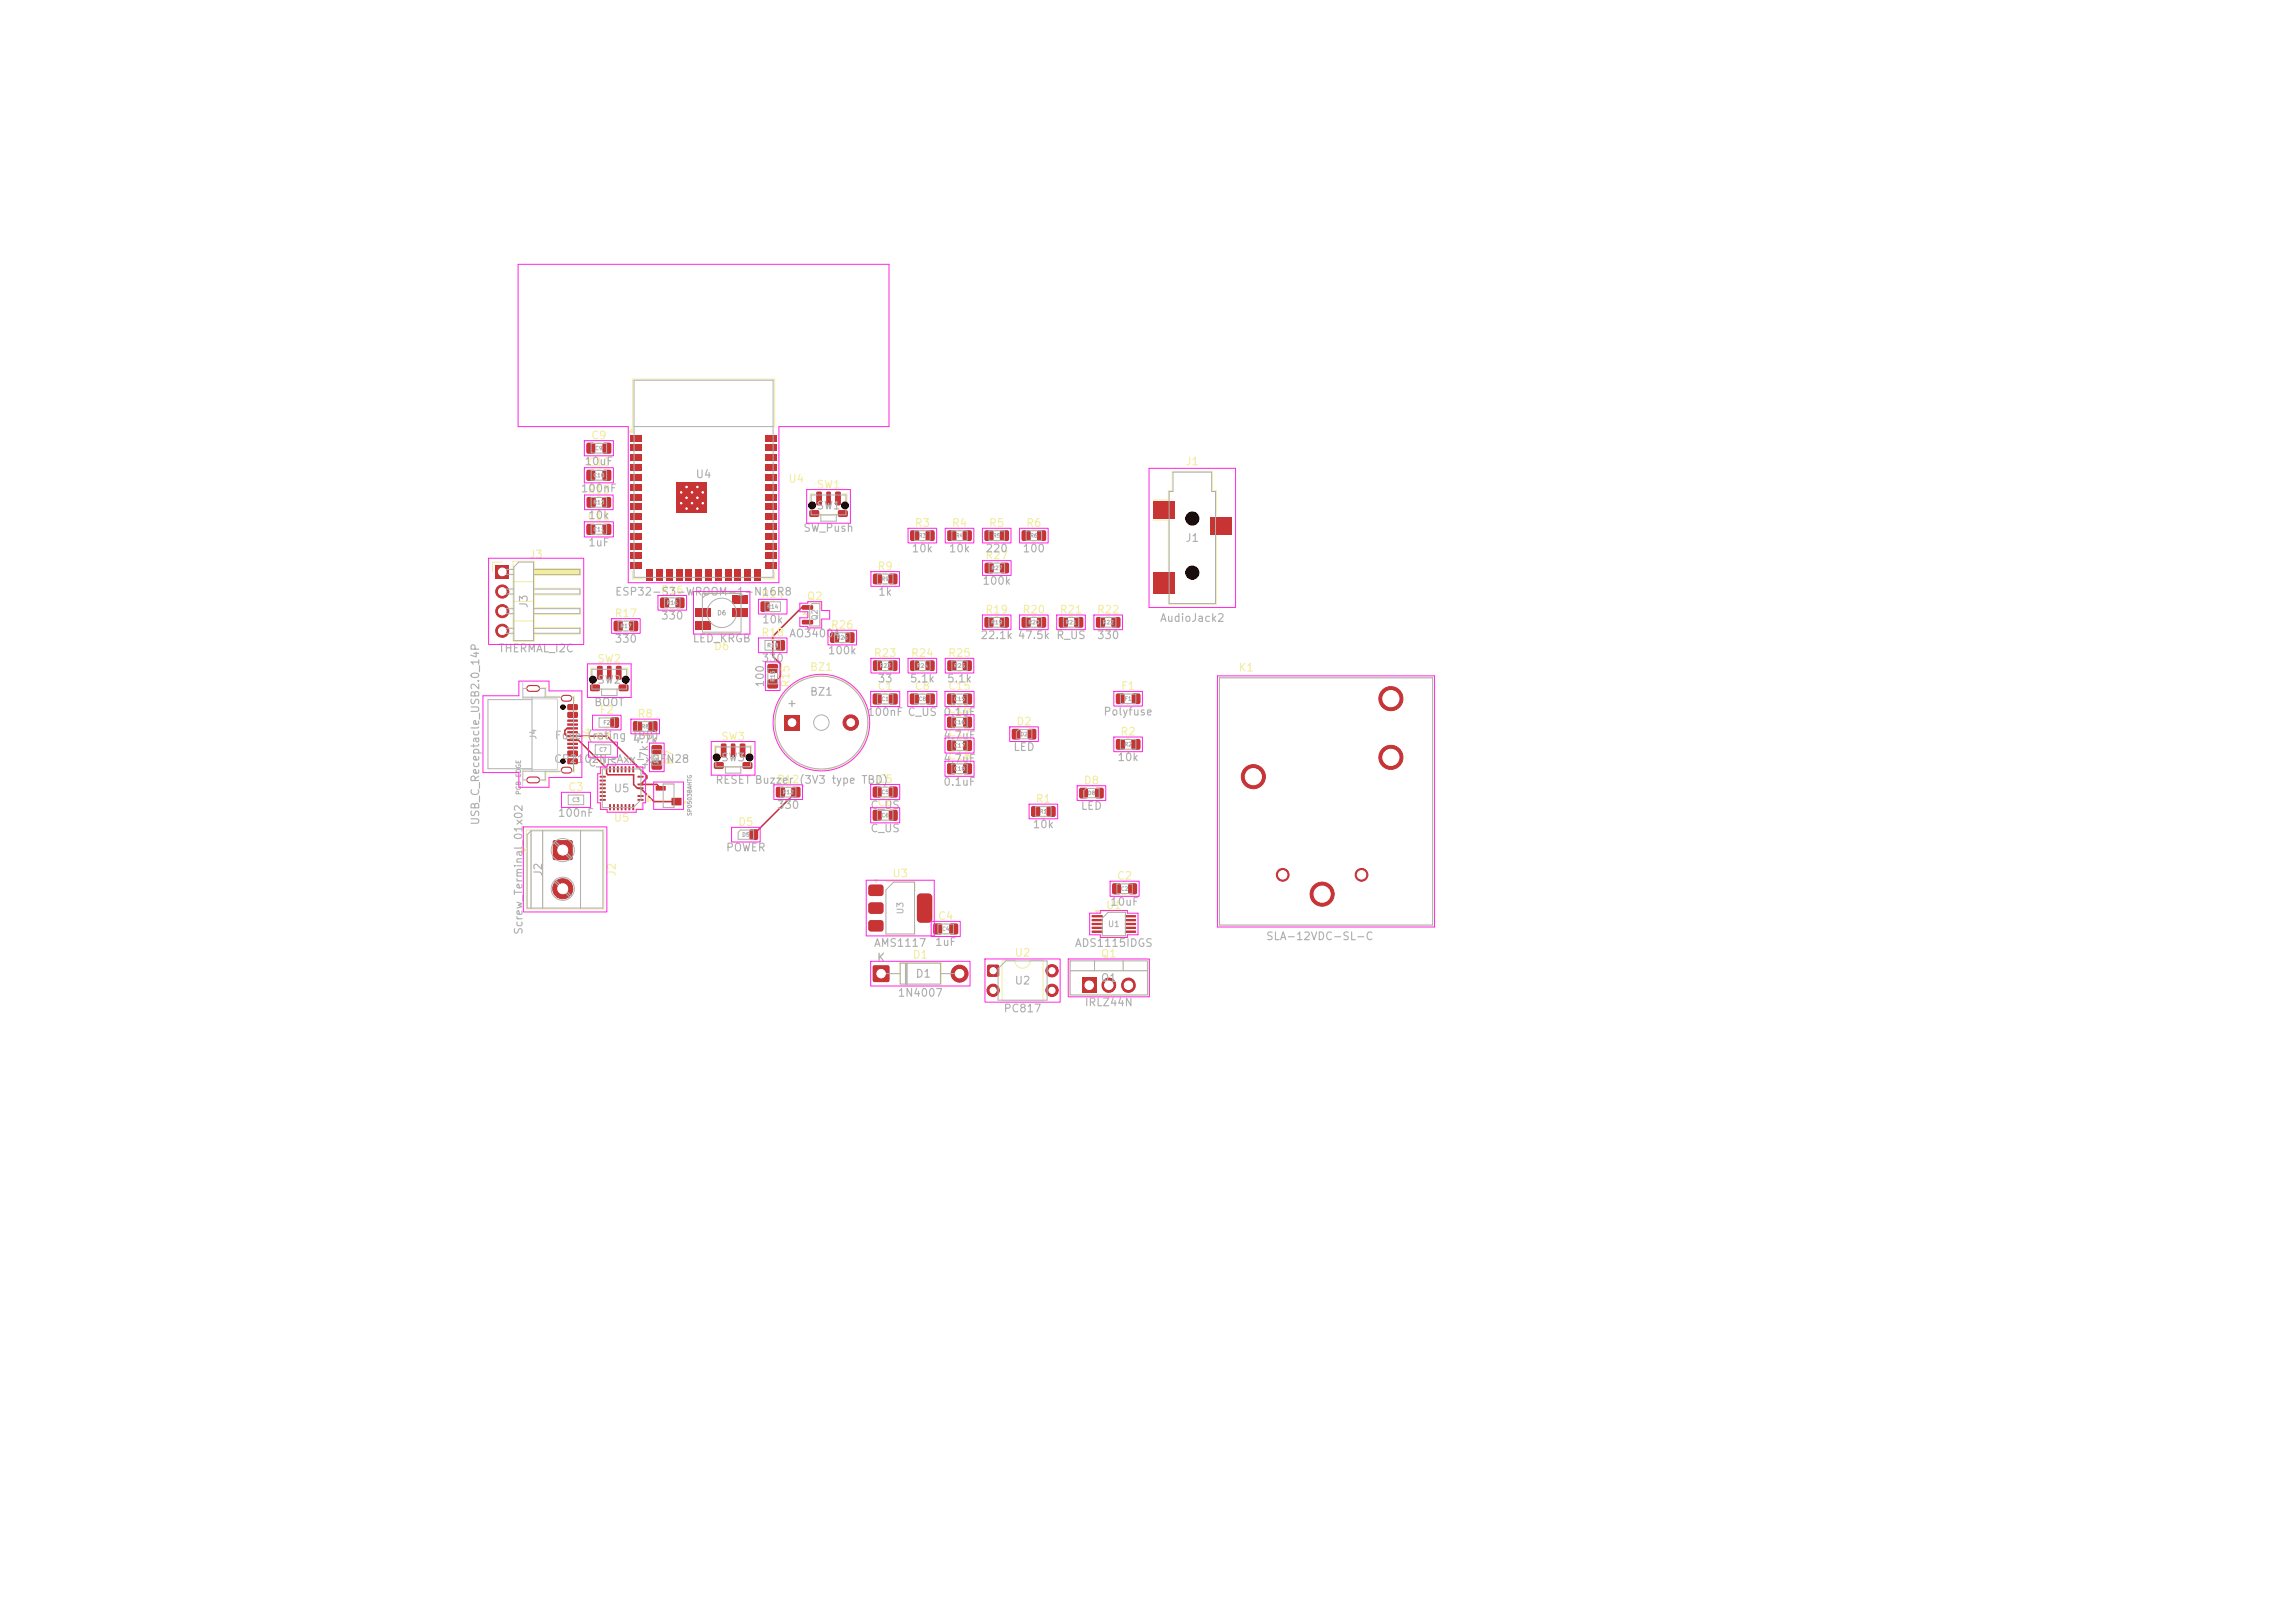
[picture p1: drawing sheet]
<svg xmlns="http://www.w3.org/2000/svg" width="297mm" height="210mm" viewBox="0 0 297 210" stroke-linecap="round" stroke-linejoin="round" font-family="sans-serif">
<defs><g id="words">
<g font-size="1" fill="#f2eda1">
<text x="76.4" y="57.1">C9</text>
<text x="75.9" y="60.6">C10</text>
<text x="75.9" y="64.1">R13</text>
<text x="102" y="62.7">U4</text>
<text x="105.6" y="63.5">SW1</text>
<text x="153.3" y="60.5">J1</text>
<text x="75.9" y="67.6">C11</text>
<text x="118.3" y="68.4">R3</text>
<text x="123.1" y="68.4">R4</text>
<text x="127.9" y="68.4">R5</text>
<text x="132.7" y="68.4">R6</text>
<text x="68.4" y="72.5">J3</text>
<text x="85.4" y="77.1">R16</text>
<text x="98.4" y="77.6">R14</text>
<text x="104.3" y="77.9">Q2</text>
<text x="113.5" y="74">R9</text>
<text x="127.4" y="72.6">R27</text>
<text x="79.4" y="80.1">R17</text>
<text x="98.4" y="82.6">R18 AO3400A</text>
<text x="107.4" y="81.6">R26</text>
<text x="127.4" y="79.6">R19</text>
<text x="132.2" y="79.6">R20</text>
<text x="137.1" y="79.6">R21</text>
<text x="141.9" y="79.6">R22</text>
<text x="77.2" y="86">SW2</text>
<text x="92.3" y="84.4">D6</text>
<text x="102.4" y="89.1" transform="rotate(-90 102.4 89.1)">R15</text>
<text x="104.7" y="87.1">BZ1</text>
<text x="113" y="85.2">R23</text>
<text x="113.5" y="89.5">C1</text>
<text x="117.8" y="85.2">R24</text>
<text x="118.3" y="89.5">C8</text>
<text x="122.6" y="89.5">C15</text>
<text x="122.6" y="85.2">R25</text>
<text x="145" y="89.5">F1</text>
<text x="160.2" y="87.1">K1</text>
<text x="76.8" y="96" transform="rotate(-90 76.8 96)">J4</text>
<text x="77.5" y="92.6">F2</text>
<text x="82.4" y="93.1">R8</text>
<text x="101.8" y="91.7">+</text>
<text x="122.6" y="95.5">C17</text>
<text x="122.6" y="92.5">C16</text>
<text x="131.4" y="94.1">D2</text>
<text x="144.9" y="95.4">R2</text>
<text x="77" y="96.1">C7</text>
<text x="87.4" y="99.1" transform="rotate(-90 87.4 99.1)">R7</text>
<text x="93.3" y="96.1">SW3</text>
<text x="100.4" y="101.6">R12(3V3 type TBD)</text>
<text x="113.5" y="101.6">C5</text>
<text x="122.6" y="98.6">C18</text>
<text x="140.2" y="101.7">D8</text>
<text x="73.5" y="102.6">C3</text>
<text x="79.4" y="106.6">U5</text>
<text x="95.4" y="107.1">D5</text>
<text x="113.5" y="104.6">C6</text>
<text x="133.9" y="104.1">R1</text>
<text x="79.9" y="113.5" transform="rotate(-90 79.9 113.5)">J2</text>
<text x="115.4" y="113.8">U3</text>
<text x="121.3" y="119.3">C4</text>
<text x="143" y="117.9">U1</text>
<text x="144.5" y="114.1">C2</text>
<text x="113.4" y="124.6">K</text>
<text x="118" y="124.3">D1</text>
<text x="131.2" y="124">U2</text>
<text x="142.4" y="124.1">Q1</text>
</g>
<g font-size="1" fill="#afafaf">
<text x="75.1" y="63.9">100nF</text>
<text x="75.6" y="60.4">10uF</text>
<text x="90" y="62.1">U4</text>
<text x="76" y="67.4">10k</text>
<text x="76" y="70.9">1uF</text>
<text x="103.9" y="69.1">SW_Push</text>
<text x="105.6" y="66.2">SW1</text>
<text x="117.9" y="71.7">10k</text>
<text x="122.7" y="71.7">10k</text>
<text x="127.5" y="71.7">220</text>
<text x="132.3" y="71.7">100</text>
<text x="153.3" y="70.4">J1</text>
<text x="79.5" y="77.3">ESP32-S3-WROOM-1-N16R8</text>
<text x="113.6" y="77.3">1k</text>
<text x="127.1" y="75.9">100k</text>
<text x="68.5" y="78.8" transform="rotate(-90 68.5 78.8)">J3</text>
<text x="79.5" y="83.4">330</text>
<text x="85.5" y="80.4">330</text>
<text x="89.6" y="83.4">LED_KRGB</text>
<text x="98.5" y="80.9">10k</text>
<text x="126.8" y="82.9">22.1k 47.5k R_US</text>
<text x="141.9" y="82.9">330</text>
<text x="150" y="80.7">AudioJack2</text>
<text x="64.4" y="84.6">THERMAL_I2C</text>
<text x="77.2" y="88.7">SW2</text>
<text x="98.5" y="85.9">330</text>
<text x="99.1" y="89" transform="rotate(-90 99.1 89)">100</text>
<text x="107.1" y="84.9">100k</text>
<text x="113.5" y="88.5">33</text>
<text x="117.7" y="88.5">5.1k</text>
<text x="122.5" y="88.5">5.1k</text>
<text x="71.7" y="95.9">Fuse</text>
<text x="75.9" y="95.9">(rating TBD)</text>
<text x="76.8" y="91.6">BOOT</text>
<text x="104.7" y="90.3">BZ1</text>
<text x="112.1" y="92.9">100nF C_US 0.1uF</text>
<text x="122" y="95.9">4.7uF</text>
<text x="142.7" y="92.8">Polyfuse</text>
<text x="71.6" y="99">CP2102N-Axx-xQFN28</text>
<text x="76.1" y="99.4">C_US</text>
<text x="81.8" y="96.4">4.7k</text>
<text x="84.1" y="99.7" transform="rotate(-90 84.1 99.7)">4.7k</text>
<text x="92.5" y="101.7">RESET Buzzer</text>
<text x="93.3" y="98.8">SW3</text>
<text x="122" y="98.9">4.7uF</text>
<text x="122" y="101.9">0.1uF</text>
<text x="131.1" y="97.4">LED</text>
<text x="144.5" y="98.7">10k</text>
<text x="62.3" y="106.9" transform="rotate(-90 62.3 106.9)">USB_C_Receptacle_USB2.0_14P</text>
<text x="72.1" y="105.9">100nF</text>
<text x="79.4" y="102.8">U5</text>
<text x="100.5" y="104.9">330</text>
<text x="112.6" y="107.9">C_US</text>
<text x="112.6" y="104.9">C_US</text>
<text x="133.6" y="107.4">10k</text>
<text x="139.8" y="105">LED</text>
<text x="70.4" y="113.5" transform="rotate(-90 70.4 113.5)">J2</text>
<text x="93.9" y="110.4">POWER</text>
<text x="143.6" y="117.4">10uF</text>
<text x="67.9" y="121" transform="rotate(-90 67.9 121)">Screw_Terminal_01x02</text>
<text x="113" y="122.8">AMS1117</text>
<text x="120.9" y="122.6">1uF</text>
<text x="139" y="122.8">ADS1115IDGS</text>
<text x="163.8" y="121.9">SLA-12VDC-SL-C</text>
<text x="116.1" y="129.2">1N4007</text>
<text x="118.4" y="126.7">D1</text>
<text x="129.8" y="131.2">PC817</text>
<text x="131.2" y="127.6">U2</text>
<text x="140.3" y="130.4">IRLZ44N</text>
<text x="142.4" y="127.3">Q1</text>
</g>
<g font-size=".8" fill="#afafaf">
<text x="69.6" y="95.8" transform="rotate(-90 69.6 95.8)">J4</text>
<text x="117.1" y="118.4" transform="rotate(-90 117.1 118.4)">U3</text>
<text x="143.3" y="120.1">U1</text>
</g>
<text font-size=".7" fill="#afafaf" x="106" y="80.3" transform="rotate(-90 106 80.3)">Q2</text>
<g font-size=".6" fill="#afafaf">
<text x="92.8" y="79.8">D6</text>
<text x="67.6" y="102.9" transform="rotate(-90 67.6 102.9)">PCB EDGE</text>
</g>
<g font-size=".5" fill="#afafaf">
<text x="77" y="58.4">C9</text>
<text x="76.7" y="61.9">C10</text>
<text x="76.7" y="65.4">R13</text>
<text x="76.7" y="68.9">C11</text>
<text x="118.8" y="69.7">R3</text>
<text x="123.6" y="69.7">R4</text>
<text x="128.4" y="69.7">R5</text>
<text x="133.3" y="69.7">R6</text>
<text x="114" y="75.3">R9</text>
<text x="128.2" y="73.9">R27</text>
<text x="80.2" y="81.4">R17</text>
<text x="86.2" y="78.4">R16</text>
<text x="99.2" y="78.9">R14</text>
<text x="99.2" y="83.9">R18</text>
<text x="108.2" y="82.9">R26</text>
<text x="128.2" y="80.9">R19</text>
<text x="133" y="80.9">R20</text>
<text x="137.8" y="80.9">R21</text>
<text x="142.6" y="80.9">R22</text>
<text x="100.4" y="88.3" transform="rotate(-90 100.4 88.3)">R15</text>
<text x="113.8" y="86.5">R23</text>
<text x="118.6" y="86.5">R24</text>
<text x="123.4" y="86.5">R25</text>
<text x="78" y="93.9">F2</text>
<text x="83" y="94.4">R8</text>
<text x="114" y="90.8">C1</text>
<text x="118.8" y="90.8">C8</text>
<text x="123.4" y="90.8">C15</text>
<text x="123.4" y="93.8">C16</text>
<text x="132" y="95.4">D2</text>
<text x="145.5" y="90.8">F1</text>
<text x="77.5" y="97.4">C7</text>
<text x="85.4" y="98.5" transform="rotate(-90 85.4 98.5)">R7</text>
<text x="123.4" y="96.8">C17</text>
<text x="123.4" y="99.9">C18</text>
<text x="145.5" y="96.7">R2</text>
<text x="74" y="103.9">C3</text>
<text x="89.6" y="105.6" transform="rotate(-90 89.6 105.6)">SP0503BAHTG</text>
<text x="101.2" y="102.9">R12</text>
<text x="114" y="105.9">C6</text>
<text x="114" y="102.9">C5</text>
<text x="134.5" y="105.4">R1</text>
<text x="140.7" y="103">D8</text>
<text x="96" y="108.4">D5</text>
<text x="145" y="115.4">C2</text>
<text x="121.8" y="120.6">C4</text>
</g>
<text font-size=".5" fill="#f2eda1" x="84.4" y="103.8" transform="rotate(-90 84.4 103.8)">D7</text>
</g></defs>
<g fill="#c83434">
<path d="M122.6 89.8l.2-.1 .9 .1v.2v1.1l-.2 .1-.9-.1-.1-.2z"/>
<path d="M124.7 89.8l.2-.1 .8 .1 .1 .2-.1 1.1-.2 .1-.8-.1-.1-.2z"/>
<path d="M127.8 124.9l.2-.1 1.3 .1v.2v1.2l-.2 .1-1.3-.1-.1-.1z"/>
</g>
<g fill="#c83434" stroke="#c83434" stroke-width=".13">
<circle cx="128.5" cy="128.1" r=".8"/>
<circle cx="136.1" cy="128.1" r=".8"/>
<circle cx="136.1" cy="125.6" r=".8"/>
</g>
<g fill="#c83434">
<path d="M139.7 102l.2-.1 .8 .1 .1 .2-.1 1-.2 .1-.8-.1v-.1z"/>
<path d="M141.8 102l.2-.1 .8 .1v.2v1l-.2 .1-.8-.1-.1-.1z"/>
<path d="M113 104.8h.2h.8l.1 .2-.1 1.1-.1 .1-.9-.1-.1-.1z"/>
<path d="M115.1 104.8h.2h.8l.1 .2-.1 1.1-.2 .1-.8-.1-.1-.1z"/>
</g>
<g fill="#c83434" stroke="#c83434" stroke-width=".13">
<circle cx="166" cy="113.2" r=".82"/>
<circle cx="176.2" cy="113.2" r=".82"/>
<circle cx="171.1" cy="115.7" r="1.56"/>
<circle cx="162.2" cy="100.5" r="1.56"/>
<circle cx="180" cy="90.4" r="1.56"/>
<circle cx="180" cy="98" r="1.56"/>
</g>
<path d="M113 125l.2-.1h1.7l.2 .1v.1v1.7v.2l-.2 .1h-1.7l-.2-.1-.1-.2v-1.7z" fill="#c83434"/>
<circle cx="124.2" cy="126" r="1.1" fill="#c83434" stroke="#c83434" stroke-width=".13"/>
<g fill="#c83434">
<path d="M113 74.3l.2-.1 .9 .1 .1 .2-.1 1-.2 .1-.9-.1v-.1z"/>
<path d="M115 74.3l.2-.1 .9 .1 .1 .2-.1 1-.2 .1-.9-.1v-.1z"/>
<path d="M131 94.4l.2-.1 .8 .1 .1 .2-.1 1-.2 .1-.8-.1-.1-.1z"/>
<path d="M133 94.4l.2-.1 .9 .1v.2v1l-.2 .1-.9-.1v-.1z"/>
<path d="M122.6 95.8l.2-.1 .9 .1v.2v1.1l-.2 .1-.9-.1-.1-.2z"/>
<path d="M124.7 95.8l.2-.1 .8 .1 .1 .2-.1 1.1-.2 .1-.8-.1-.1-.2z"/>
<path d="M132.3 79.9l.1-.1 .9 .1 .1 .2-.1 1.1h-.2h-.8l-.1-.2z"/>
<path d="M134.3 79.9l.1-.1 .9 .1 .1 .2-.1 1.1h-.2h-.8l-.1-.2z"/>
<path d="M141.3 118.4h1.3l.1 .2-.1 .1h-1.3z"/>
<path d="M141.3 118.9h1.3l.1 .2-.1 .1h-1.3z"/>
<path d="M141.3 119.4h1.3l.1 .2-.1 .1h-1.3z"/>
<path d="M141.3 119.9h1.3l.1 .2-.1 .1h-1.3z"/>
<path d="M141.3 120.4h1.3l.1 .2-.1 .1h-1.3z"/>
<path d="M145.6 120.4h1.3l.1 .2-.1 .1h-1.3z"/>
<path d="M145.6 119.9h1.3l.1 .2-.1 .1h-1.3z"/>
<path d="M145.6 119.4h1.3l.1 .2-.1 .1h-1.3z"/>
<path d="M145.6 118.9h1.3l.1 .2-.1 .1h-1.3z"/>
<path d="M145.6 118.4h1.3l.1 .2-.1 .1h-1.3z"/>
<path d="M132.3 68.7l.1-.1 .9 .1 .1 .2-.1 1-.2 .1-.8-.1-.1-.1z"/>
<path d="M134.3 68.7l.1-.1 .9 .1 .1 .2-.1 1-.2 .1-.8-.1-.1-.1z"/>
<path d="M156.6 66.9h2.8v2.2h-2.8z"/>
<path d="M149.2 64.9h2.8v2.2h-2.8z"/>
<path d="M149.2 74h2.8v2.8h-2.8z"/>
<path d="M137.1 79.9l.2-.1 .8 .1 .1 .2-.1 1.1h-.1h-.9l-.1-.2z"/>
<path d="M139.1 79.9l.2-.1 .8 .1 .1 .2-.1 1.1h-.1h-.9l-.1-.2z"/>
<path d="M105.7 63.7l.5-.1 .2 .1v1.5l-.1 .2h-.5l-.2-.1z"/>
<path d="M108.1 63.7l.5-.1 .2 .1v1.5l-.1 .2h-.4l-.2-.1z"/>
<path d="M107 63.6h.4l.1 .1v1.6l-.1 .1h-.3l-.2-.1z"/>
<path d="M104.8 66.1l1.1-.1 .1 .2v.6l-.2 .1h-.9l-.2-.2z"/>
<path d="M108.5 66.1l1.1-.1 .1 .2v.6l-.2 .1h-.9l-.2-.2z"/>
<path d="M144.5 89.8l.1-.1 .9 .1v.2v1l-.2 .1-.8-.1-.1-.1z"/>
<path d="M146.5 89.8l.2-.1 .8 .1 .1 .2-.1 1-.2 .1-.8-.1-.1-.1z"/>
<path d="M122.6 68.7l.2-.1 .9 .1 .1 .2-.1 1-.2 .1-.9-.1v-.1z"/>
<path d="M124.6 68.7l.2-.1 .9 .1 .1 .2-.1 1-.2 .1-.9-.1v-.1z"/>
<path d="M117.8 89.8l.2-.1 .8 .1 .1 .2-.1 1.1-.1 .1-.9-.1-.1-.2z"/>
<path d="M119.9 89.8l.2-.1 .8 .1 .1 .2-.1 1.1-.2 .1-.8-.1-.1-.2z"/>
<path d="M82.5 103.4h.8v.2h-.8z"/>
<path d="M82.5 102.9h.8v.2h-.8z"/>
<path d="M82.5 101.9h.8v.2h-.8z"/>
<path d="M82.5 101.4h.8v.2h-.8z"/>
<path d="M82.5 100.4h.8v.2h-.8z"/>
<path d="M81.8 99.2h.3l-.1 .7h-.2z"/>
<path d="M81.3 99.2h.3l-.1 .7h-.2z"/>
<path d="M80.8 99.2h.3l-.1 .7h-.2z"/>
<path d="M80.3 99.2h.3l-.1 .7h-.2z"/>
<path d="M79.8 99.2h.3l-.1 .7h-.2z"/>
<path d="M79.3 99.2h.3l-.1 .7h-.2z"/>
<path d="M78.8 99.2h.3l-.1 .7h-.2z"/>
<path d="M77.6 100.4h.8v.2h-.8z"/>
<path d="M77.6 100.9h.8v.2h-.8z"/>
<path d="M77.6 101.4h.8v.2h-.8z"/>
<path d="M77.6 101.9h.8v.2h-.8z"/>
<path d="M77.6 102.4h.8v.2h-.8z"/>
<path d="M77.6 102.9h.8v.2h-.8z"/>
<path d="M77.6 103.4h.8v.2h-.8z"/>
<path d="M78.8 104.1h.3l-.1 .7h-.2z"/>
<path d="M79.3 104.1h.3l-.1 .7h-.2z"/>
<path d="M79.8 104.1h.3l-.1 .7h-.2z"/>
<path d="M80.3 104.1h.3l-.1 .7h-.2z"/>
<path d="M80.8 104.1h.3l-.1 .7h-.2z"/>
<path d="M81.3 104.1h.3l-.1 .7h-.2z"/>
<path d="M81.8 104.1h.3l-.1 .7h-.2z"/>
<path d="M144.5 95.7l.1-.1 .9 .1 .1 .2-.1 1-.2 .1-.8-.1-.1-.1z"/>
<path d="M146.5 95.7l.1-.1 .9 .1 .1 .2-.1 1-.2 .1-.8-.1-.1-.1z"/>
<path d="M113 89.8l.2-.1 .8 .1 .1 .2-.1 1.1-.1 .1-.9-.1-.1-.2z"/>
<path d="M115.1 89.8l.2-.1 .8 .1 .1 .2-.1 1.1-.2 .1-.8-.1-.1-.2z"/>
<path d="M127.5 68.7l.1-.1 .9 .1 .1 .2-.1 1-.2 .1-.8-.1-.1-.1z"/>
<path d="M129.5 68.7l.1-.1 .9 .1 .1 .2-.1 1-.2 .1-.8-.1-.1-.1z"/>
<path d="M112.4 114.6l.3-.1h1.5l.1 .3v1l-.3 .2-1.5-.1-.1-.3z"/>
<path d="M112.4 116.9l.3-.1h1.5l.1 .3v1l-.3 .2-1.5-.1-.1-.3z"/>
<path d="M118.8 115.7l.2-.1h1.1l.3 .1 .2 .2v3v.2l-.2 .2-1.4 .1-.3-.3-.1-3z"/>
<path d="M112.4 119.2l.3-.1h1.5l.1 .3v1l-.3 .2-1.5-.1-.1-.3z"/>
<path d="M113 101.8h.2h.8l.1 .2-.1 1.1-.1 .1-.9-.1-.1-.1z"/>
<path d="M115.1 101.8h.2h.8l.1 .2-.1 1.1-.2 .1-.8-.1-.1-.1z"/>
<path d="M144 114.3h.2h.8l.1 .2-.1 1.2h-.2h-.8l-.1-.2z"/>
<path d="M146.1 114.3h.1h.9l.1 .2-.1 1.2h-.2h-.8l-.1-.2z"/>
<path d="M122.6 92.8l.2-.1 .9 .1v.2v1.1l-.2 .1-.9-.1-.1-.2z"/>
<path d="M124.7 92.8l.2-.1 .8 .1 .1 .2-.1 1.1-.2 .1-.8-.1-.1-.2z"/>
<path d="M117.8 85.5l.2-.1 .9 .1 .1 .2-.1 1.1h-.2h-.9v-.2z"/>
<path d="M119.8 85.5l.2-.1 .9 .1 .1 .2-.1 1.1h-.2h-.9v-.2z"/>
<path d="M122.6 85.5l.2-.1 .9 .1 .1 .2-.1 1.1h-.2h-.9v-.2z"/>
<path d="M124.6 85.5l.2-.1 .9 .1 .1 .2-.1 1.1h-.2h-.9v-.2z"/>
<path d="M113 85.5l.2-.1 .9 .1 .1 .2-.1 1.1h-.2h-.9v-.2z"/>
<path d="M115 85.5l.2-.1 .9 .1 .1 .2-.1 1.1h-.2h-.9v-.2z"/>
<path d="M117.8 68.7l.2-.1 .9 .1 .1 .2-.1 1-.2 .1-.9-.1v-.1z"/>
<path d="M119.8 68.7l.2-.1 .9 .1 .1 .2-.1 1-.2 .1-.9-.1v-.1z"/>
<path d="M86.9 103.2h1.3v1h-1.3z"/>
<path d="M84.9 101.7h1.2v.6h-1.2z"/>
<path d="M140 126.5h1.9v2h-1.9z"/>
</g>
<path d="M143.5 127.4v.1M146 127.4v.1" fill="none" stroke="#c83434" stroke-width="1.9"/>
<g fill="#c83434">
<path d="M120.8 119.5h.2h.9v.2v1.2h-.2h-.9v-.2z"/>
<path d="M122.9 119.5h.2h.8l.1 .2-.1 1.2h-.1h-.9l-.1-.2z"/>
<path d="M127.5 79.9l.1-.1 .9 .1 .1 .2-.1 1.1h-.2h-.8l-.1-.2z"/>
<path d="M129.5 79.9l.1-.1 .9 .1 .1 .2-.1 1.1h-.2h-.8l-.1-.2z"/>
<path d="M141.9 79.9l.2-.1 .8 .1 .1 .2-.1 1.1h-.1h-.9l-.1-.2z"/>
<path d="M143.9 79.9l.2-.1 .8 .1 .1 .2-.1 1.1h-.1h-.9l-.1-.2z"/>
<path d="M71.6 108.8l.2-.1h2.1l.2 .1v.2v2.1v.1l-.2 .1h-2.1l-.2-.1-.1-.1v-2.1z"/>
</g>
<circle cx="72.8" cy="115" r="1.3" fill="#c83434" stroke="#c83434" stroke-width=".13"/>
<g fill="#c83434">
<path d="M122.6 98.8h.2h.9v.2v1.1l-.2 .1-.9-.1-.1-.1z"/>
<path d="M124.7 98.8h.2h.8l.1 .2-.1 1.1-.2 .1-.8-.1-.1-.1z"/>
<path d="M73.5 91.2l1.2-.1 .1 .2v.5l-.2 .1h-1.1l-.1-.2z"/>
<path d="M73.5 92.2l1.2-.1 .1 .2v.5l-.2 .1h-1.1l-.1-.2z"/>
<path d="M73.4 93.6h1.3l.1 .2-.1 .1h-1.2z"/>
<path d="M73.4 94.6h1.3l.1 .2-.1 .1h-1.2z"/>
<path d="M73.4 95.1h1.3l.1 .2-.1 .1h-1.2z"/>
<path d="M73.4 96.1h1.3l.1 .2-.1 .1h-1.2z"/>
<path d="M73.5 97.2l1.2-.1 .1 .2v.5l-.2 .1h-1.1l-.1-.2z"/>
<path d="M73.5 98.2l1.2-.1 .1 .2v.5l-.2 .1h-1.1l-.1-.2z"/>
<path d="M73.4 96.6h1.3l.1 .2-.1 .1h-1.2z"/>
<path d="M73.4 95.6h1.3l.1 .2-.1 .1h-1.2z"/>
<path d="M73.4 94.1h1.3l.1 .2-.1 .1h-1.2z"/>
<path d="M73.4 93.1h1.3l.1 .2-.1 .1h-1.2z"/>
</g>
<path d="M68.6 89.1h.8M73 90.4h.6M73 99.7h.6M68.6 100.9h.8" fill="none" stroke="#c83434" stroke-width=".9"/>
<g fill="#c83434">
<path d="M133.5 104.4l.2-.1 .9 .1v.2v1l-.2 .1-.9-.1-.1-.1z"/>
<path d="M135.5 104.4l.2-.1 .9 .1v.2v1l-.2 .1-.9-.1-.1-.1z"/>
<path d="M81.5 56.2h1.5v.9h-1.5z"/>
<path d="M81.5 57.5h1.5v.9h-1.5z"/>
<path d="M81.5 58.8h1.5v.9h-1.5z"/>
<path d="M81.5 60.1h1.5v.9h-1.5z"/>
<path d="M81.5 61.3h1.5v.9h-1.5z"/>
<path d="M81.5 62.6h1.5v.9h-1.5z"/>
<path d="M81.5 63.9h1.5v.9h-1.5z"/>
<path d="M81.5 65.1h1.5v.9h-1.5z"/>
<path d="M81.5 66.4h1.5v.9h-1.5z"/>
<path d="M81.5 67.7h1.5v.9h-1.5z"/>
<path d="M81.5 68.9h1.5v.9h-1.5z"/>
<path d="M81.5 70.2h1.5v.9h-1.5z"/>
<path d="M81.5 71.5h1.5v.9h-1.5z"/>
<path d="M81.5 72.8h1.5v.9h-1.5z"/>
<path d="M83.6 73.7h.9v1.5h-.9z"/>
<path d="M84.9 73.7h.9v1.5h-.9z"/>
<path d="M86.2 73.7h.9v1.5h-.9z"/>
<path d="M87.4 73.7h.9v1.5h-.9z"/>
<path d="M88.7 73.7h.9v1.5h-.9z"/>
<path d="M90 73.7h.9v1.5h-.9z"/>
<path d="M91.2 73.7h.9v1.5h-.9z"/>
<path d="M92.5 73.7h.9v1.5h-.9z"/>
<path d="M93.8 73.7h.9v1.5h-.9z"/>
<path d="M95 73.7h.9v1.5h-.9z"/>
<path d="M96.3 73.7h.9v1.5h-.9z"/>
<path d="M97.6 73.7h.9v1.5h-.9z"/>
<path d="M99 72.8h1.5v.9h-1.5z"/>
<path d="M99 71.5h1.5v.9h-1.5z"/>
<path d="M99 70.2h1.5v.9h-1.5z"/>
<path d="M99 68.9h1.5v.9h-1.5z"/>
<path d="M99 67.7h1.5v.9h-1.5z"/>
<path d="M99 66.4h1.5v.9h-1.5z"/>
<path d="M99 65.1h1.5v.9h-1.5z"/>
<path d="M99 63.9h1.5v.9h-1.5z"/>
<path d="M99 62.6h1.5v.9h-1.5z"/>
<path d="M99 61.3h1.5v.9h-1.5z"/>
<path d="M99 60.1h1.5v.9h-1.5z"/>
<path d="M99 58.8h1.5v.9h-1.5z"/>
<path d="M99 57.5h1.5v.9h-1.5z"/>
<path d="M99 56.2h1.5v.9h-1.5z"/>
</g>
<g fill="#c83434" stroke="#c83434" stroke-width=".13">
<circle cx="88.1" cy="63.7" r=".3"/>
<circle cx="88.1" cy="65.1" r=".3"/>
<circle cx="88.8" cy="63" r=".3"/>
<circle cx="88.8" cy="64.4" r=".3"/>
<circle cx="88.9" cy="65.8" r=".3"/>
<circle cx="89.5" cy="63.7" r=".3"/>
</g>
<path d="M87.6 62.5h3.9v3.9h-3.9z" fill="#c83434"/>
<g fill="#c83434" stroke="#c83434" stroke-width=".13">
<circle cx="89.6" cy="65.1" r=".3"/>
<circle cx="90.3" cy="63" r=".3"/>
<circle cx="90.3" cy="64.4" r=".3"/>
<circle cx="90.3" cy="65.8" r=".3"/>
<circle cx="91" cy="63.7" r=".3"/>
<circle cx="91" cy="65.1" r=".3"/>
</g>
<g fill="#c83434">
<path d="M79 92.9l.2-.1 .9 .1v.2v1l-.2 .1-.9-.1v-.1z"/>
<path d="M75.9 57.3h.2h.9l.1 .2-.1 1.2h-.2h-.9v-.2z"/>
<path d="M78 57.3h.2h.9v.2v1.2h-.2h-.9l-.1-.2z"/>
<path d="M75.9 60.8h.2h.9l.1 .2-.1 1.2h-.2h-.9v-.2z"/>
<path d="M78 60.8h.2h.9v.2v1.2h-.2h-.9l-.1-.2z"/>
<path d="M76 64.4l.1-.1 .9 .1 .1 .2-.1 1-.1 .1-.9-.1-.1-.1z"/>
<path d="M78 64.4l.1-.1 .9 .1 .1 .2-.1 1-.2 .1-.8-.1-.1-.1z"/>
<path d="M75.9 67.8h.2h.9l.1 .2-.1 1.2h-.2h-.9v-.2z"/>
<path d="M78 67.8h.2h.9v.2v1.2h-.2h-.9l-.1-.2z"/>
<path d="M93.3 96.3l.5-.1 .2 .1v1.5l-.1 .2h-.4l-.2-.1z"/>
<path d="M95.8 96.3l.5-.1 .2 .1v1.5l-.1 .2h-.5l-.2-.1z"/>
<path d="M94.6 96.2h.4l.2 .1v1.6l-.1 .1h-.4l-.1-.1z"/>
<path d="M92.4 98.7l1.1-.1 .2 .2v.6l-.2 .1h-1l-.1-.2z"/>
<path d="M96.1 98.7l1.1-.1 .2 .2v.6l-.3 .1h-.9l-.1-.2z"/>
<path d="M98.5 77.9l.1-.1 .9 .1 .1 .2-.1 1-.2 .1-.8-.1-.1-.1z"/>
<path d="M77.3 86.2h.5l.2 .1v1.5l-.1 .1-.5 .1-.1-.2z"/>
<path d="M79.8 86.2h.5l.1 .1v1.5l-.1 .1-.4 .1-.2-.2z"/>
<path d="M78.6 86.2h.4h.1l.1 1.6-.1 .1-.4 .1-.1-.1z"/>
<path d="M76.4 88.6h1.1l.1 .2v.5l-.2 .2-.9-.1-.2-.2z"/>
<path d="M80.1 88.6h1.1l.1 .2v.5l-.2 .2-.9-.1-.2-.2z"/>
<path d="M84.4 96.5l.2-.1 1 .1 .1 .2-.1 .8-.2 .1-1-.1-.1-.1z"/>
<path d="M84.4 98.5l.2-.1 1 .1 .1 .2-.1 .8-.2 .1-1-.1-.1-.1z"/>
<path d="M82 93.4l.1-.1 .9 .1 .1 .2-.1 1-.2 .1-.8-.1-.1-.1z"/>
<path d="M84 93.4l.2-.1 .8 .1 .1 .2-.1 1-.2 .1-.8-.1-.1-.1z"/>
<path d="M64.2 73.2h1.6v1.7h-1.6z"/>
</g>
<g fill="#c83434" stroke="#c83434" stroke-width=".13">
<circle cx="65" cy="76.5" r=".85"/>
<circle cx="65" cy="79.1" r=".85"/>
<circle cx="65" cy="81.6" r=".85"/>
</g>
<g fill="#c83434">
<path d="M85.5 77.4l.1-.1 .9 .1 .1 .2-.1 1-.2 .1-.8-.1-.1-.1z"/>
<path d="M87.5 77.4l.2-.1 .8 .1 .1 .2-.1 1-.2 .1-.8-.1-.1-.1z"/>
<path d="M79.5 80.4l.1-.1 .9 .1 .1 .2-.1 1-.2 .1-.8-.1-.1-.1z"/>
<path d="M81.5 80.4l.2-.1 .8 .1 .1 .2-.1 1-.2 .1-.8-.1-.1-.1z"/>
<path d="M100.5 82.9l.1-.1 .9 .1 .1 .2-.1 1-.2 .1-.8-.1-.1-.1z"/>
<path d="M90 78.8h2v1.1h-2z"/>
<path d="M90 80.5h2v1.1h-2z"/>
<path d="M94.8 78.8h2v1.1h-2z"/>
<path d="M94.8 77.1h2v1.1h-2z"/>
<path d="M100.5 101.9l.1-.1 .9 .1 .1 .2-.1 1-.2 .1-.8-.1-.1-.1z"/>
<path d="M102.5 101.9l.2-.1 .8 .1 .1 .2-.1 1-.2 .1-.8-.1-.1-.1z"/>
<path d="M97 107.4l.2-.1 .9 .1v.2v1l-.2 .1-.9-.1v-.1z"/>
<path d="M101.5 92.5h2v2h-2z"/>
</g>
<circle cx="110.1" cy="93.5" r="1" fill="#c83434" stroke="#c83434" stroke-width=".13"/>
<g fill="#c83434">
<path d="M103.8 78.3h1.3l.1 .2v.3l-.1 .1h-1.2l-.1-.1z"/>
<path d="M103.8 80.2h1.3l.1 .2v.3l-.1 .1h-1.2l-.1-.1z"/>
<path d="M99.4 86l.2-.1 1 .1 .1 .2-.1 .8-.2 .1-1-.1-.1-.1z"/>
<path d="M99.4 88l.2-.1 1 .1 .1 .2-.1 .8-.2 .1-1-.1-.1-.1z"/>
<path d="M107.5 81.9l.2-.1 .8 .1 .1 .2-.1 1-.2 .1-.8-.1-.1-.1z"/>
<path d="M109.5 81.9l.2-.1 .8 .1 .1 .2-.1 1-.1 .1-.9-.1-.1-.1z"/>
<path d="M127.5 72.9l.1-.1 .9 .1 .1 .2-.1 1-.2 .1-.8-.1-.1-.1z"/>
<path d="M129.5 72.9l.2-.1 .8 .1 .1 .2-.1 1-.2 .1-.8-.1-.1-.1z"/>
</g>
<path d="M104.5 78.6h-.7l-3.8 3.8v2.5l1 1v1.6l-1 1M74.1 94.3h-.7l-.3 .2v.5l.3 .3h5.2l5.1 5.1v.3l-.8 .8h2.1l.5 .5M74.1 95.8h.7l3.7 3.6v.7l.2 .2h3.3v1.2l.5 .5h.4l1.7 1.7h2.9M103 102.5l-5.5 5.5" fill="none" stroke="#c83434" stroke-width=".2"/>
<g fill="none" stroke="#f2eda1" stroke-width=".13">
<path d="M114.3 74.2h.5M114.3 75.7h.5M133.6 79.8h.4M123.9 89.7h.5M123.9 91.2h.5M123.9 95.7h.5M123.9 97.2h.5M133.5 94h-2.8v2h2.8M133.6 81.3h.4M157.8 87.7h27.6v32h-27.6zM74.3 102.8h.5M74.3 104.2h.5"/>
<path d="M114.3 104.8h.5M114.3 106.2h.5M141.7 117.8h.5l-.2 .3zM142.2 101.7h-2.8v1.9h2.8M142.5 118.2v-.2h3.3v.2M115.4 126h1M116.4 124.5h5.4v3h-5.4zM117.2 124.5v3M117.3 124.5v3M117.4 124.5v3M121.8 126h1M129.7 124.3h1.6a1 1 0 0 0 1 1 1 1 0 0 0 1-1h1.7v5.2h-5.3z"/>
<path d="M142.5 121v.2h3.3v-.2"/>
</g>
<path d="M141.7 117.8h.5l-.2 .3z" fill="#f2eda1"/>
<g fill="none" stroke="#f2eda1" stroke-width=".13">
<path d="M105.4 63.9h-.6v1M106.2 66.7h2M109 63.9h.6v1M123.9 68.6h.5M123.9 70h.5M133.6 68.6h.4M133.6 70h.4M138.4 79.8h.4M149.2 64.7h2v-1.2h.5v-2.5h5.2v2.5h.5v3.2M149.2 67.3h2v6.5M157.4 69.3v8.9h-6.2v-1.2M78.6 99.4h-.8v.7"/>
<path d="M82.3 99.4h.8v.7M119.1 89.7h.5M119.1 91.2h.5M138.4 81.3h.4M145.7 89.7h.6M145.7 91.1h.6M77.8 103.9v.7h.8M83.1 103.9v.7h-.8M83.6 103.5l.3-.2v.4z"/>
</g>
<path d="M83.6 103.5l.3-.2v.4z" fill="#f2eda1"/>
<path d="M128.8 68.6h.4M128.8 70h.4M114.3 89.7h.5M114.3 91.2h.5M145.8 95.6h.4M145.8 97.1h.4M113.1 113.9h.5l-.2 .3zM114.7 114.1h3.7v1.3M118.4 119.7v1.2h-3.7" fill="none" stroke="#f2eda1" stroke-width=".13"/>
<path d="M113.1 113.9h.5l-.2 .3z" fill="#f2eda1"/>
<g fill="none" stroke="#f2eda1" stroke-width=".13">
<path d="M119.1 68.6h.5M119.1 70h.5M128.8 79.8h.4M143.2 79.8h.4M77.8 96.3h.5M77.8 97.7h.5M114.3 85.4h.5M114.3 86.9h.5M119.1 85.4h.5M119.1 86.9h.5M123.9 92.7h.5M123.9 94.2h.5"/>
<path d="M123.9 85.4h.5M123.9 86.9h.5M128.8 81.3h.4M143.2 81.3h.4M67.5 109.6l.6 .4-.6 .4zM68.1 109.7v-2.3h10v10.2h-10v-7.3M68.7 107.4v10.2M70.2 107.4v10.2M75.1 107.4v10.2M85.8 101.5v-.1h1.4v.1M85.8 104.4v.1h1.4v-.1M114.3 101.8h.5"/>
<path d="M114.3 103.2h.5M122.1 119.5h.5M145.3 114.3h.5M145.3 115.7h.5M122.1 120.9h.5M138.4 124.2h10.2v4.6h-10.2zM138.4 125.6h10.2M141.6 124.2v1.4M145.3 124.2v1.4"/>
</g>
<circle cx="88.6" cy="103.8" r=".1" fill="none" stroke="#f2eda1" stroke-width=".2"/>
<path d="M67.5 109.6l.6 .4-.6 .4z" fill="#f2eda1"/>
<g fill="none" stroke="#f2eda1" stroke-width=".13">
<path d="M81.4 55.9l.4-.5v.5zM81.9 55.3v-6.2h18.3v6.2M81.9 73.9v1h1.4M100.2 73.9v1h-1.5M70.2 89h.5v1.1h1.7M72.4 99.9h-1.7v1.1h-.5M74.2 90.1h.1M74.2 99.9h.1M74.3 90.1v.7M74.3 99.2v.7M123.9 98.7h.5M123.9 100.2h.5"/>
<path d="M134.8 104.3h.5M134.8 105.7h.5"/>
</g>
<path d="M81.4 55.9l.4-.5v.5z" fill="#f2eda1"/>
<g fill="none" stroke="#f2eda1" stroke-width=".13">
<path d="M77.2 57.3h.6M77.2 58.7h.6M65 72.7h-1.3v1.3M66.1 76.1h.3M66.1 77h.3M66.1 78.7h.3M66.1 79.5h.3M66.2 73.6h.2M66.2 74.4h.2M66.4 75.3h2.8M66.4 77.8h2.8M66.4 72.6h2.7v10.4h-2.7z"/>
<path d="M69.2 76.1h5.9v.9h-5.9M69.2 78.7h5.9v.8h-5.9M77.2 60.8h.6M77.2 62.2h.6M77.2 67.8h.6M77.2 69.2h.6M77.3 64.3h.4M77.3 65.7h.4M86.8 77.3h.4M86.8 78.7h.4M90.2 76.5h.4l-.2 .3zM90.9 76.6h5"/>
<path d="M99.8 77.8h.4M99.8 79.2h.4M66.1 81.2h.3M66.1 82.1h.3M66.4 80.4h2.8M69.2 81.2h5.9v.9h-5.9M77.1 86.5h-.6v1M77.8 89.3h2M78.3 92.8h.5M78.3 94.2h.5M80.6 86.5h.6v1M80.8 80.3h.4"/>
<path d="M80.8 81.7h.4M83.3 93.3h.4M83.3 94.7h.4M84.3 97.8v.4M85.7 97.8v.4M90.9 82h5M93.1 96.5h-.6v1M93.9 99.3h2M96.7 96.5h.6v1M99.8 82.8h.4M99.8 84.2h.4"/>
</g>
<path d="M69.1 73.6h6v.8h-6z" fill="#f2eda1" stroke="#f2eda1" stroke-width=".13"/>
<path d="M90.2 76.5h.4l-.2 .3z" fill="#f2eda1"/>
<g fill="none" stroke="#f2eda1" stroke-width=".13">
<path d="M104.1 79.2l.3 .3h-.5zM104.7 78h1.5v1M104.7 79.2v.7M106.2 80.1v1h-1.5M97.5 107h-2.8v2h2.8M101.8 101.8h.4M101.8 103.2h.4"/>
<circle cx="106.3" cy="93.5" r="6.1"/>
</g>
<path d="M104.1 79.2l.3 .3h-.5z" fill="#f2eda1"/>
<path d="M128.8 72.8h.4M128.8 74.2h.4M99.3 87.3v.4M100.7 87.3v.4M108.8 81.8h.4M108.8 83.2h.4" fill="none" stroke="#f2eda1" stroke-width=".13"/>
<g fill="none" stroke="#afafaf" stroke-width=".13">
<path d="M76.5 57.4h2v1.2h-2zM82.1 49.2h18v25.5h-18zM82.1 55.2h18M66.5 73.7h-1.8v.6h1.8M66.5 76.2h-1.8v.7h1.8M66.5 78.8h-1.8v.6h1.8M66.5 73.4l.6-.7h1.9v10.2h-2.5zM69 73.7h6v.6h-6M69 76.2h6v.7h-6M69 78.8h6v.6h-6M76.5 60.9h2v1.2h-2zM76.5 64.4h2v1.2h-2z"/>
<path d="M76.5 67.9h2v1.2h-2zM86 77.4h2v1.2h-2zM90.9 76.8h5v5h-5zM91.5 76.8l-.6 .6M99 77.9h2v1.2h-2zM104.8 78.4l.3-.3h1v2.9h-1.3zM105 64.1h4.5v2.5h-4.5zM106.2 66.6v.8h2v-.8M113.6 74.3h2v1.2h-2zM118.4 68.7h2v1.2h-2zM123.2 68.7h2v1.2h-2zM128 68.7h2v1.2h-2z"/>
<path d="M128 79.9h2v1.2h-2zM128 72.9h2v1.2h-2zM132.8 79.9h2v1.2h-2zM132.8 68.7h2v1.2h-2zM137.6 79.9h2v1.2h-2zM142.4 79.9h2v1.2h-2zM151.8 61.1h5v2.5h.5v14.5h-6v-14.5h.5zM66.5 81.3h-1.8v.6h1.8M68.8 90.5h-5.7v9h5.7M68.8 90.2v9.6M69 81.3h6v.6h-6M70.5 90.2v-1.1h-2.9v1.1h6.6v9.6h-6.6v1.1h2.9v-1.1"/>
<path d="M76.6 86.6h4.5v2.6h-4.5zM77 96.4h2v1.2h-2zM77.5 92.9h2v1.2h-2zM77.8 89.2v.8h2v-.8M78 99.5h5v4l-1 1h-4zM80 80.4h2v1.2h-2zM82.5 93.4h2v1.2h-2zM84.4 97h1.2v2h-1.2zM92.6 96.7h4.5v2.5h-4.5zM93.9 99.2v.8h2v-.8M99 82.9h2v1.2h-2zM99.4 86.5h1.2v2h-1.2z"/>
<path d="M108 81.9h2v1.2h-2zM113.6 89.8h2v1.3h-2zM113.6 85.5h2v1.3h-2zM118.4 89.8h2v1.3h-2zM118.4 85.5h2v1.3h-2zM123.2 89.8h2v1.3h-2zM123.2 95.8h2v1.3h-2zM123.2 92.8h2v1.3h-2zM123.2 85.5h2v1.3h-2zM123.2 98.8h2v1.3h-2zM131.8 94.4h1.7v1.2h-2v-.9zM145 89.8h2v1.2h-2z"/>
<path d="M145 95.7h2v1.2h-2zM157.8 87.7h27.6v32h-27.6zM68.2 108l.5-.5h9.3v10h-9.8zM68.7 107.5v10M70.2 107.5v10M71.7 109l2.1 2.1M71.7 114l2.1 2.1M71.9 108.9l2.1 2.1M71.9 113.9l2.1 2.1M73.5 102.9h2v1.2h-2zM75.1 107.5v10M85.8 101.4h1.4v3.1h-1.4z"/>
<path d="M95.8 107.4h1.7v1.2h-2v-.9zM101 101.9h2v1.2h-2zM113.6 104.9h2v1.2h-2zM113.6 101.9h2v1.2h-2zM114.7 115.2l.9-1h2.7v6.7h-3.6zM121.4 119.6h2v1.2h-2zM134 104.4h2v1.2h-2zM140.5 102h1.7v1.2h-2v-.9zM143.4 118.1h2.2v3h-3v-2.3zM144.5 114.4h2v1.2h-2zM114 126h2.5M116.5 124.6h5.2v2.7h-5.2z"/>
<path d="M117.2 124.6v2.7M117.3 124.6v2.7M117.4 124.6v2.7M121.7 126h2.5M129.2 125.3l1-1h5.3v5.1h-6.3zM138.5 125.6h10M138.5 124.3h10v4.4h-10zM141.6 124.3v1.3M145.3 124.3v1.3"/>
<circle cx="93.4" cy="79.3" r="1.9"/>
<circle cx="106.3" cy="93.5" r="6"/>
<circle cx="106.3" cy="93.5" r="1"/>
<circle cx="72.8" cy="115" r="1.5"/>
<circle cx="72.8" cy="110" r="1.5"/>
</g>
<g fill="none" stroke="#ff26e2" stroke-width=".13">
<path d="M67.1 34.2h48v21h-14.3v20.2h-19.5v-20.2h-14.2zM75.6 57h3.8v2h-3.8zM63.2 72.2h12.3v11.2h-12.3zM75.6 60.5h3.8v2h-3.8zM75.6 67.5h3.8v2h-3.8zM75.7 64h3.7v2h-3.7zM85.1 77h3.7v2h-3.7zM89.7 76.6h7.3v5.5h-7.3zM98.1 77.6h3.7v1.8h-3.7zM103.5 78.1h1v-.2h1.8v1.1h1.1v1.1h-1.1v1.2h-1.8v-.2h-1v-1.2h1v-.7h-1zM104.4 63.4h5.7v4.3h-5.7zM112.7 74h3.7v1.9h-3.7z"/>
<path d="M117.5 68.4h3.7v1.9h-3.7zM122.3 68.4h3.7v1.9h-3.7zM127.1 68.4h3.7v1.9h-3.7zM127.1 79.6h3.7v1.9h-3.7zM127.2 72.6h3.6v1.8h-3.6zM131.9 79.6h3.7v1.9h-3.7zM131.9 68.4h3.7v1.9h-3.7zM136.8 79.6h3.7v1.9h-3.7zM141.6 79.6h3.7v1.9h-3.7zM148.7 60.6h11.2v18h-11.2zM62.5 90h4.6v-1.9h3.9v1.3h4.3v11.2h-4.3v1.3h-3.9v-1.9h-4.6zM76 85.9h5.7v4.4h-5.7z"/>
<path d="M76.2 96h3.7v2h-3.7zM76.7 92.5h3.7v1.9h-3.7zM77.7 99.3h.9v-.4h3.7v.4h.9v.8h.3v3.8h-.3v.9h-.9v.3h-3.7v-.3h-.9v-.9h-.4v-3.8h.4zM79.1 80h3.7v2h-3.7zM81.7 93.1h3.7v1.9h-3.7zM84.1 96.1h1.9v3.7h-1.9zM92 96h5.7v4.3h-5.7zM98.1 82.6h3.7v1.8h-3.7zM99.1 85.7h1.9v3.7h-1.9zM107.1 81.6h3.7v1.8h-3.7zM112.7 89.5h3.7v1.9h-3.7zM112.7 85.2h3.7v1.9h-3.7z"/>
<path d="M117.5 89.5h3.7v1.9h-3.7zM117.5 85.2h3.7v1.9h-3.7zM122.3 89.5h3.8v1.9h-3.8zM122.3 95.5h3.8v1.9h-3.8zM122.3 92.5h3.8v1.9h-3.8zM122.3 98.5h3.8v2h-3.8zM122.3 85.2h3.7v1.9h-3.7zM130.7 94.1h3.7v1.9h-3.7zM144.1 89.5h3.7v1.9h-3.7zM144.1 95.4h3.7v1.9h-3.7zM157.5 87.5h28.2v32.5h-28.2zM67.7 107h10.8v11h-10.8z"/>
<path d="M72.7 102.5h3.7v2h-3.7zM84.6 101.2h3.9v3.5h-3.9zM94.7 107.1h3.7v1.9h-3.7zM100.1 101.5h3.7v1.9h-3.7zM112.1 113.9h8.8v7.2h-8.8zM112.7 104.5h3.7v2h-3.7zM112.7 101.5h3.7v2h-3.7zM120.5 119.2h3.8v2h-3.8zM133.2 104.1h3.7v1.9h-3.7zM139.4 101.7h3.7v1.9h-3.7zM141 118.2h1.4v-.4h3.5v.4h1.4v2.8h-1.4v.3h-3.5v-.3h-1.4zM143.7 114h3.7v2h-3.7z"/>
<path d="M112.7 124.4h12.8v3.2h-12.8zM127.5 124.1h9.7v5.6h-9.7zM138.2 124.1h10.5v4.9h-10.5z"/>
<circle cx="106.3" cy="93.5" r="6.2"/>
</g>
<path d="M67.6 88.3v2.1h4.4l.1 .1v8.9l-.1 .2h-4.4v2.1" fill="none" stroke="#d0d2cd" stroke-width=".13"/>
<g fill="#fff" stroke="#fff" stroke-width=".13">
<circle cx="128.5" cy="125.6" r=".4"/>
<circle cx="128.5" cy="128.1" r=".4"/>
<circle cx="136.1" cy="128.1" r=".4"/>
<circle cx="136.1" cy="125.6" r=".4"/>
<circle cx="166" cy="113.2" r=".55"/>
<circle cx="176.2" cy="113.2" r=".55"/>
<circle cx="171.1" cy="115.7" r="1.05"/>
<circle cx="162.2" cy="100.5" r="1.05"/>
<circle cx="180" cy="90.4" r="1.05"/>
<circle cx="180" cy="98" r="1.05"/>
<circle cx="114" cy="126" r=".55"/>
<circle cx="124.2" cy="126" r=".55"/>
<circle cx="141" cy="127.5" r=".55"/>
<circle cx="143.5" cy="127.5" r=".55"/>
<circle cx="146" cy="127.5" r=".55"/>
<circle cx="72.8" cy="110" r=".65"/>
<circle cx="72.8" cy="115" r=".65"/>
<circle cx="88.2" cy="63.7" r=".1"/>
<circle cx="88.2" cy="65.1" r=".1"/>
<circle cx="88.8" cy="63" r=".1"/>
<circle cx="88.8" cy="64.4" r=".1"/>
<circle cx="88.8" cy="65.8" r=".1"/>
<circle cx="89.5" cy="63.7" r=".1"/>
<circle cx="89.5" cy="65.1" r=".1"/>
<circle cx="90.2" cy="63" r=".1"/>
<circle cx="90.2" cy="64.4" r=".1"/>
<circle cx="90.2" cy="65.8" r=".1"/>
<circle cx="90.9" cy="63.7" r=".1"/>
<circle cx="90.9" cy="65.1" r=".1"/>
<circle cx="65" cy="74" r=".5"/>
<circle cx="65" cy="76.5" r=".5"/>
<circle cx="65" cy="79.1" r=".5"/>
<circle cx="65" cy="81.6" r=".5"/>
<circle cx="102.5" cy="93.5" r=".5"/>
<circle cx="110.1" cy="93.5" r=".5"/>
</g>
<g fill="#000" stroke="#000" stroke-width=".13">
<circle cx="105.1" cy="65.4" r=".45"/>
<circle cx="109.3" cy="65.4" r=".45"/>
<circle cx="154.3" cy="74.1" r=".85"/>
<circle cx="154.3" cy="67.1" r=".85"/>
<circle cx="72.8" cy="91.5" r=".3"/>
<circle cx="72.8" cy="98.5" r=".3"/>
<circle cx="76.7" cy="87.9" r=".45"/>
<circle cx="81" cy="87.9" r=".45"/>
<circle cx="92.7" cy="98" r=".45"/>
<circle cx="97" cy="98" r=".45"/>
</g>
<path d="M68.6 89.1h.8M73 90.4h.6M73 99.7h.6M68.6 100.9h.8" fill="none" stroke="#fff" stroke-width=".6"/>
<use href="#words"/>
</svg>
